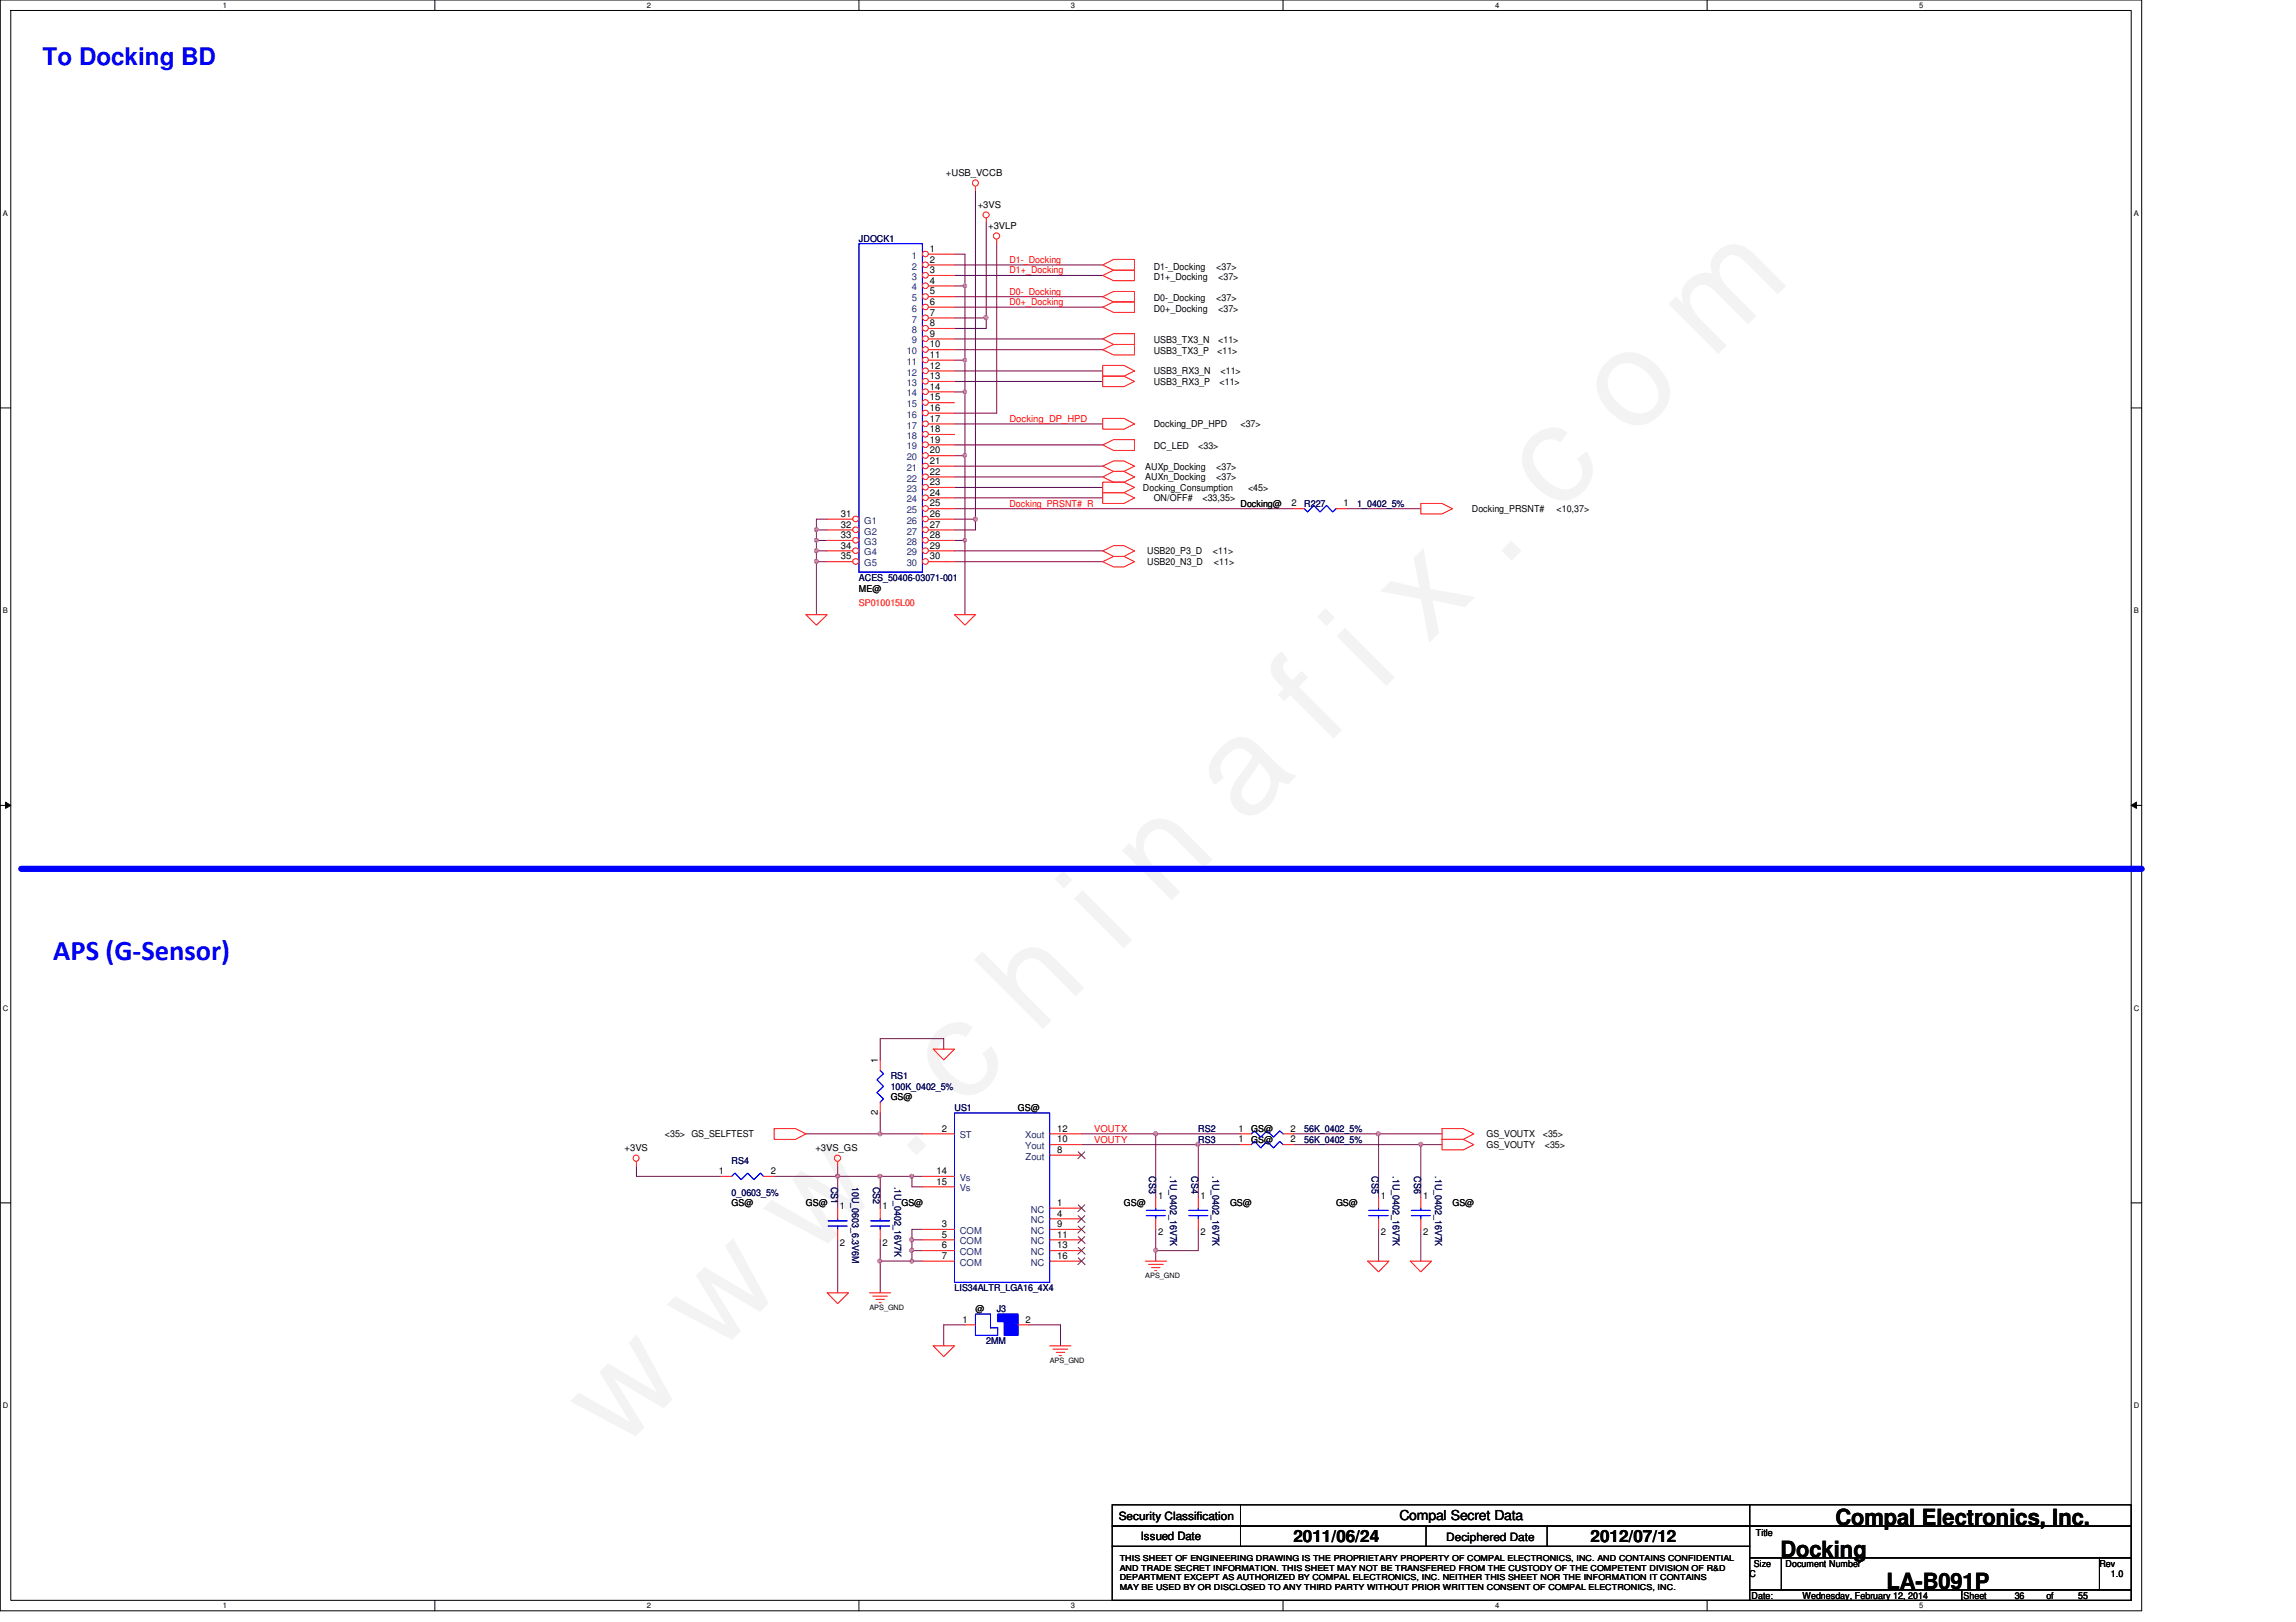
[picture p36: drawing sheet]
<svg xmlns="http://www.w3.org/2000/svg" width="297mm" height="210mm" viewBox="0 0 297 210" stroke-linecap="round" stroke-linejoin="round" font-family="sans-serif">
<defs><g id="words">
<text font-size="17.6" fill="#f0f" x="80.1" y="188" transform="rotate(-45 80.1 188)">w w w . c h i n a f i x . c o m</text>
<text font-size="3.7" fill="#00f" x="6.9" y="124.2">APS (G-Sensor)</text>
<text font-size="3.1" fill="#00f" x="5.5" y="8.4">To Docking BD</text>
<g font-size="2.9">
<text x="237.4" y="197.4">Compal Electronics, Inc.</text>
<text x="230.3" y="201.5">Docking</text>
<text x="244" y="205.7">LA-B091P</text>
</g>
<g font-size="2.2">
<text x="167.3" y="199.5">2011/06/24</text>
<text x="205.8" y="199.5">2012/07/12</text>
</g>
<text font-size="1.8" x="181.1" y="196.8">Compal Secret Data</text>
<g font-size="1.5">
<text x="144.7" y="196.6">Security Classification</text>
<text x="147.6" y="199.3">Issued Date</text>
<text x="187.1" y="199.4">Deciphered Date</text>
</g>
<g font-size="1.2">
<text x="122.4" y="22.8">+USB_VCCB</text>
<text x="126.5" y="26.9">+3VS</text>
<text x="127.8" y="29.7">+3VLP</text>
<text x="120.3" y="32.6">1</text>
<text x="120.3" y="34">2</text>
<text x="120.3" y="35.3">3</text>
<text x="149.3" y="34.9">D1-_Docking</text>
<text x="157.4" y="34.9">&lt;37&gt;</text>
<text x="120.3" y="36.7">4</text>
<text x="120.3" y="38.1">5</text>
<text x="120.3" y="39.5">6</text>
<text x="120.3" y="40.9">7</text>
<text x="149.3" y="36.2">D1+_Docking</text>
<text x="149.3" y="39">D0-_Docking</text>
<text x="149.3" y="40.3">D0+_Docking</text>
<text x="157.4" y="39">&lt;37&gt;</text>
<text x="157.6" y="36.2">&lt;37&gt;</text>
<text x="157.6" y="40.3">&lt;37&gt;</text>
<text x="120.3" y="42.2">8</text>
<text x="120.3" y="43.6">9</text>
<text x="120.3" y="45">10</text>
<text x="120.3" y="46.3">11</text>
<text x="120.3" y="47.7">12</text>
<text x="149.3" y="45.8">USB3_TX3_P</text>
<text x="149.3" y="44.5">USB3_TX3_N</text>
<text x="157.5" y="45.8">&lt;11&gt;</text>
<text x="157.6" y="44.5">&lt;11&gt;</text>
<text x="120.3" y="49.1">13</text>
<text x="120.3" y="50.4">14</text>
<text x="120.3" y="51.8">15</text>
<text x="120.3" y="53.2">16</text>
<text x="149.3" y="48.4">USB3_RX3_N</text>
<text x="149.3" y="49.8">USB3_RX3_P</text>
<text x="157.8" y="49.8">&lt;11&gt;</text>
<text x="157.9" y="48.4">&lt;11&gt;</text>
<text x="120.3" y="54.6">17</text>
<text x="120.3" y="55.9">18</text>
<text x="120.3" y="57.3">19</text>
<text x="120.3" y="58.7">20</text>
<text x="149.3" y="58.2">DC_LED</text>
<text x="149.3" y="55.3">Docking_DP_HPD</text>
<text x="155" y="58.2">&lt;33&gt;</text>
<text x="160.5" y="55.3">&lt;37&gt;</text>
<text x="120.3" y="60">21</text>
<text x="120.3" y="61.4">22</text>
<text x="120.3" y="62.8">23</text>
<text x="120.3" y="64.1">24</text>
<text x="120.3" y="65.5">25</text>
<text x="147.9" y="63.5">Docking_Consumption</text>
<text x="148.2" y="62.1">AUXn_Docking</text>
<text x="148.2" y="60.8">AUXp_Docking</text>
<text x="149.3" y="64.9">ON/OFF#</text>
<text x="155.6" y="64.9">&lt;33,35&gt;</text>
<text x="157.4" y="62.1">&lt;37&gt;</text>
<text x="157.4" y="60.8">&lt;37&gt;</text>
<text x="160.5" y="65.6">Docking@</text>
<text x="161.5" y="63.5">&lt;45&gt;</text>
<text x="167.1" y="65.5">2</text>
<text x="173.8" y="65.5">1</text>
<text x="108.8" y="66.9">31</text>
<text x="108.8" y="68.3">32</text>
<text x="108.8" y="69.6">33</text>
<text x="108.8" y="71">34</text>
<text x="120.3" y="66.9">26</text>
<text x="120.3" y="68.3">27</text>
<text x="120.3" y="69.6">28</text>
<text x="120.3" y="71">29</text>
<text x="148.4" y="71.8">USB20_P3_D</text>
<text x="156.9" y="71.8">&lt;11&gt;</text>
<text x="190.4" y="66.3">Docking_PRSNT#</text>
<text x="201.4" y="66.3">&lt;10,37&gt;</text>
<text x="108.8" y="72.4">35</text>
<text x="111.1" y="76.6">ME@</text>
<text x="120.3" y="72.4">30</text>
<text x="148.4" y="73.2">USB20_N3_D</text>
<text x="157.1" y="73.2">&lt;11&gt;</text>
<text x="113.6" y="137.5" transform="rotate(-90 113.6 137.5)">1</text>
<text x="115.2" y="142.4">GS@</text>
<text x="131.7" y="143.8">GS@</text>
<text x="80.8" y="149">+3VS</text>
<text x="86" y="147.2">&lt;35&gt; GS_SELFTEST</text>
<text x="105.5" y="149">+3VS_GS</text>
<text x="113.6" y="144.3" transform="rotate(-90 113.6 144.3)">2</text>
<text x="121.8" y="146.4">2</text>
<text x="136.8" y="149.2">8</text>
<text x="136.8" y="147.8">10</text>
<text x="136.8" y="146.4">12</text>
<text x="160.2" y="147.8">1</text>
<text x="160.2" y="146.4">1</text>
<text x="161.9" y="147.9">GS@</text>
<text x="161.9" y="146.5">GS@</text>
<text x="167" y="147.8">2</text>
<text x="167" y="146.4">2</text>
<text x="192.3" y="148.6">GS_VOUTY</text>
<text x="192.3" y="147.2">GS_VOUTX</text>
<text x="199.6" y="147.2">&lt;35&gt;</text>
<text x="199.9" y="148.6">&lt;35&gt;</text>
<text x="93" y="151.9">1</text>
<text x="99.7" y="151.9">2</text>
<text x="121.2" y="151.9">14</text>
<text x="121.2" y="153.3">15</text>
<text x="149.8" y="155.1">1</text>
<text x="155.3" y="155.1">1</text>
<text x="178.6" y="155.1">1</text>
<text x="184.1" y="155.1">1</text>
<text x="94.7" y="156.1">GS@</text>
<text x="104.3" y="156.1">GS@</text>
<text x="108.7" y="156.5">1</text>
<text x="108.7" y="161.2">2</text>
<text x="114.2" y="156.5">1</text>
<text x="114.2" y="161.2">2</text>
<text x="116.6" y="156.1">GS@</text>
<text x="121.8" y="158.8">3</text>
<text x="121.8" y="160.1">5</text>
<text x="121.8" y="161.5">6</text>
<text x="136.8" y="156">1</text>
<text x="136.8" y="157.4">4</text>
<text x="136.8" y="158.8">9</text>
<text x="136.8" y="160.1">11</text>
<text x="136.8" y="161.5">13</text>
<text x="145.4" y="156.1">GS@</text>
<text x="149.8" y="159.9">2</text>
<text x="155.3" y="159.9">2</text>
<text x="159.1" y="156.1">GS@</text>
<text x="172.8" y="156.1">GS@</text>
<text x="178.6" y="159.9">2</text>
<text x="184.1" y="159.9">2</text>
<text x="187.9" y="156.1">GS@</text>
<text x="121.8" y="162.9">7</text>
<text x="136.8" y="162.9">16</text>
<text x="124.5" y="171.2">1</text>
<text x="126.2" y="169.8">@</text>
<text x="132.7" y="171.2">2</text>
<text x="226.9" y="202.7">Size</text>
<text x="227.2" y="198.8">Title</text>
<text x="231" y="202.7">Document Number</text>
<text x="271.6" y="202.7">Rev</text>
<text x="226.4" y="204.1">C</text>
<text x="226.6" y="206.9">Date:</text>
<text x="233.2" y="206.9">Wednesday, February 12, 2014</text>
<text x="254" y="206.9">Sheet</text>
<text x="260.6" y="206.9">36</text>
<text x="264.7" y="206.9">of</text>
<text x="268.9" y="206.9">55</text>
<text x="273.1" y="204.1">1.0</text>
</g>
<g font-size="1.2" fill="#000080">
<text x="111.1" y="31.3">JDOCK1</text>
<text x="168.7" y="65.6">R227</text>
<text x="175.6" y="65.6">1_0402_5%</text>
<text x="111.1" y="75.2">ACES_50406-03071-001</text>
<text x="115.2" y="139.7">RS1</text>
<text x="115.2" y="141">100K_0402_5%</text>
<text x="123.5" y="143.8">US1</text>
<text x="155" y="147.9">RS3</text>
<text x="155" y="146.5">RS2</text>
<text x="168.7" y="147.9">56K_0402_5%</text>
<text x="168.7" y="146.5">56K_0402_5%</text>
<text x="94.7" y="150.6">RS4</text>
<text x="94.7" y="154.7">0_0603_5%</text>
<text x="107.5" y="153.6" transform="rotate(90 107.5 153.6)">CS1</text>
<text x="110.2" y="153.6" transform="rotate(90 110.2 153.6)">10U_0603_6.3V6M</text>
<text x="113" y="153.6" transform="rotate(90 113 153.6)">CS2</text>
<text x="115.7" y="153.6" transform="rotate(90 115.7 153.6)">.1U_0402_16V7K</text>
<text x="148.7" y="152.2" transform="rotate(90 148.7 152.2)">CS3</text>
<text x="151.4" y="152.2" transform="rotate(90 151.4 152.2)">.1U_0402_16V7K</text>
<text x="154.1" y="152.2" transform="rotate(90 154.1 152.2)">CS4</text>
<text x="156.9" y="152.2" transform="rotate(90 156.9 152.2)">.1U_0402_16V7K</text>
<text x="177.5" y="152.2" transform="rotate(90 177.5 152.2)">CS5</text>
<text x="180.2" y="152.2" transform="rotate(90 180.2 152.2)">.1U_0402_16V7K</text>
<text x="183" y="152.2" transform="rotate(90 183 152.2)">CS6</text>
<text x="185.7" y="152.2" transform="rotate(90 185.7 152.2)">.1U_0402_16V7K</text>
<text x="123.5" y="167.1">LIS34ALTR_LGA16_4X4</text>
<text x="127.6" y="173.9">2MM</text>
<text x="128.9" y="169.8">J3</text>
</g>
<g font-size="1.2" fill="#004080">
<text x="118" y="33.5">1</text>
<text x="118" y="34.9">2</text>
<text x="118" y="36.2">3</text>
<text x="118" y="37.6">4</text>
<text x="118" y="39">5</text>
<text x="118" y="40.3">6</text>
<text x="118" y="41.7">7</text>
<text x="117.3" y="45.8">10</text>
<text x="117.3" y="47.2">11</text>
<text x="118" y="43.1">8</text>
<text x="118" y="44.5">9</text>
<text x="117.3" y="48.6">12</text>
<text x="117.3" y="50">13</text>
<text x="117.3" y="51.3">14</text>
<text x="117.3" y="52.7">15</text>
<text x="117.3" y="54.1">16</text>
<text x="117.3" y="55.5">17</text>
<text x="117.3" y="56.8">18</text>
<text x="117.3" y="58.2">19</text>
<text x="117.3" y="59.6">20</text>
<text x="117.3" y="60.9">21</text>
<text x="117.3" y="62.3">22</text>
<text x="117.3" y="63.7">23</text>
<text x="117.3" y="65">24</text>
<text x="111.8" y="67.8">G1</text>
<text x="111.8" y="69.2">G2</text>
<text x="111.8" y="70.5">G3</text>
<text x="111.8" y="71.9">G4</text>
<text x="117.3" y="66.4">25</text>
<text x="117.3" y="67.8">26</text>
<text x="117.3" y="69.2">27</text>
<text x="117.3" y="70.5">28</text>
<text x="117.3" y="71.9">29</text>
<text x="111.8" y="73.3">G5</text>
<text x="117.3" y="73.3">30</text>
<text x="124.2" y="147.3">ST</text>
<text x="132.6" y="148.7">Yout</text>
<text x="132.6" y="147.3">Xout</text>
<text x="124.2" y="152.8">Vs</text>
<text x="124.2" y="154.2">Vs</text>
<text x="132.7" y="150.1">Zout</text>
<text x="124.2" y="159.7">COM</text>
<text x="124.2" y="161">COM</text>
<text x="133.3" y="156.9">NC</text>
<text x="133.3" y="158.3">NC</text>
<text x="133.3" y="159.7">NC</text>
<text x="133.3" y="161">NC</text>
<text x="124.2" y="162.4">COM</text>
<text x="124.2" y="163.8">COM</text>
<text x="133.3" y="162.4">NC</text>
<text x="133.3" y="163.8">NC</text>
</g>
<g font-size="1.2" fill="#f00">
<text x="130.6" y="34">D1-_Docking</text>
<text x="130.6" y="35.4">D1+_Docking</text>
<text x="130.6" y="38.1">D0-_Docking</text>
<text x="130.6" y="39.5">D0+_Docking</text>
<text x="130.6" y="54.6">Docking_DP_HPD</text>
<text x="130.6" y="65.6">Docking_PRSNT#_R</text>
<text x="141.6" y="147.9">VOUTY</text>
<text x="141.6" y="146.5">VOUTX</text>
</g>
<text font-size="1.2" fill="#ff8000" x="111.1" y="78.5">SP010015L00</text>
<g font-size="1.1">
<text x="144.9" y="202">THIS SHEET OF ENGINEERING DRAWING IS THE PROPRIETARY PROPERTY OF COMPAL ELECTRONICS, INC. AND CONTAINS CONFIDENTIAL</text>
<text x="144.9" y="203.2">AND TRADE SECRET INFORMATION. THIS SHEET MAY NOT BE TRANSFERED FROM THE CUSTODY OF THE COMPETENT DIVISION OF R&amp;D</text>
<text x="144.9" y="204.5">DEPARTMENT EXCEPT AS AUTHORIZED BY COMPAL ELECTRONICS, INC. NEITHER THIS SHEET NOR THE INFORMATION IT CONTAINS</text>
<text x="144.9" y="205.7">MAY BE USED BY OR DISCLOSED TO ANY THIRD PARTY WITHOUT PRIOR WRITTEN CONSENT OF COMPAL ELECTRONICS, INC.</text>
</g>
<g font-size="1">
<text x="28.8" y="1">1</text>
<text x="83.7" y="1">2</text>
<text x="138.6" y="1">3</text>
<text x="193.4" y="1">4</text>
<text x="248.3" y="1">5</text>
<text x=".4" y="27.9">A</text>
<text x="276.1" y="27.9">A</text>
<text x=".4" y="79.4">B</text>
<text x="276.1" y="79.4">B</text>
<text x=".4" y="130.8">C</text>
<text x="276.1" y="130.8">C</text>
<text x=".4" y="182.2">D</text>
<text x="276.1" y="182.2">D</text>
<text x="28.8" y="208.1">1</text>
<text x="83.7" y="208.1">2</text>
<text x="138.6" y="208.1">3</text>
<text x="193.4" y="208.1">4</text>
<text x="248.3" y="208.1">5</text>
</g>
<g font-size=".9">
<text x="148.2" y="165.4">APS_GND</text>
<text x="112.5" y="169.5">APS_GND</text>
<text x="135.8" y="176.4">APS_GND</text>
</g>
</g></defs>
<path d="M0 0h277.1v208.5h-277.1zM1.4 1.4h274.3v205.7h-274.3z" fill="none" stroke="#000" stroke-width=".13"/>
<g fill="#fff">
<path d="M28.8 .1h.6v1.1h-.6z"/>
<path d="M28.8 207.2h.6v1.1h-.6z"/>
</g>
<path d="M56.3 0v1.4M56.3 207.1v1.4" fill="none" stroke="#000" stroke-width=".13"/>
<g fill="#fff">
<path d="M83.7 .1h.5v1.1h-.5z"/>
<path d="M83.7 207.2h.5v1.1h-.5z"/>
</g>
<path d="M111.1 0v1.4M111.1 207.1v1.4" fill="none" stroke="#000" stroke-width=".13"/>
<g fill="#fff">
<path d="M138.6 .1h.5v1.1h-.5z"/>
<path d="M138.6 207.2h.5v1.1h-.5z"/>
</g>
<path d="M166 0v1.4M166 207.1v1.4" fill="none" stroke="#000" stroke-width=".13"/>
<g fill="#fff">
<path d="M193.4 .1h.6v1.1h-.6z"/>
<path d="M193.4 207.2h.6v1.1h-.6z"/>
</g>
<path d="M220.9 0v1.4M220.9 207.1v1.4" fill="none" stroke="#000" stroke-width=".13"/>
<g fill="#fff">
<path d="M248.3 .1h.5v1.1h-.5z"/>
<path d="M248.3 207.2h.5v1.1h-.5z"/>
<path d="M.4 27.1h.6v1.1h-.6z"/>
<path d="M276.1 27.1h.6v1.1h-.6z"/>
<path d="M.4 78.5h.6v1.1h-.6z"/>
<path d="M276.1 78.5h.6v1.1h-.6z"/>
</g>
<path d="M0 52.8h1.4M275.7 52.8h1.4" fill="none" stroke="#000" stroke-width=".13"/>
<g fill="#fff">
<path d="M.4 129.9h.7v1.1h-.7z"/>
<path d="M276.1 129.9h.7v1.1h-.7z"/>
</g>
<path d="M0 104.2h1.4M.7 103.8l.7 .4-.7 .4zM275.7 104.2l.7-.4v.8zM275.7 104.2h1.4" fill="none" stroke="#000" stroke-width=".13"/>
<path d="M.7 103.8l.7 .4-.7 .4zM275.7 104.2l.7-.4v.8z" fill="#000"/>
<g fill="#fff">
<path d="M.4 181.4h.7v1.1h-.7z"/>
<path d="M276.1 181.4h.7v1.1h-.7z"/>
</g>
<g fill="none" stroke="#000" stroke-width=".13">
<path d="M0 155.7h1.4M275.7 155.7h1.4M143.9 194.7h82.5v2.8h-82.5zM143.9 197.5h82.5v2.6h-82.5zM160.5 194.7v5.4M184.5 197.5v2.6M200.2 197.5v2.6M226.4 194.7h49.3v2.8h-49.3zM226.4 197.5h49.3v4.1h-49.3zM143.9 200.1h82.5v7h-82.5zM226.4 201.6h4.1v4.1h-4.1zM226.4 205.7h27.4v1.4h-27.4z"/>
<path d="M230.5 201.6h41.1v4.1h-41.1zM253.8 205.7h21.9v1.4h-21.9zM271.6 201.6h4.1v4.1h-4.1z"/>
</g>
<path d="M2.7 112.4h274.4" fill="none" stroke="#00f" stroke-width=".8"/>
<path d="M126.2 24.7v42.5M123.5 65.8h43.8" fill="none" stroke="#800040" stroke-width=".13"/>
<g fill="none" stroke="#f00" stroke-width=".13">
<path d="M126.2 24.1v.6"/>
<circle cx="126.2" cy="23.7" r=".39"/>
</g>
<path d="M111.1 31.5h8.2v42.5h-8.2z" fill="none" stroke="#00f" stroke-width=".13"/>
<use href="#words"/>
</svg>
